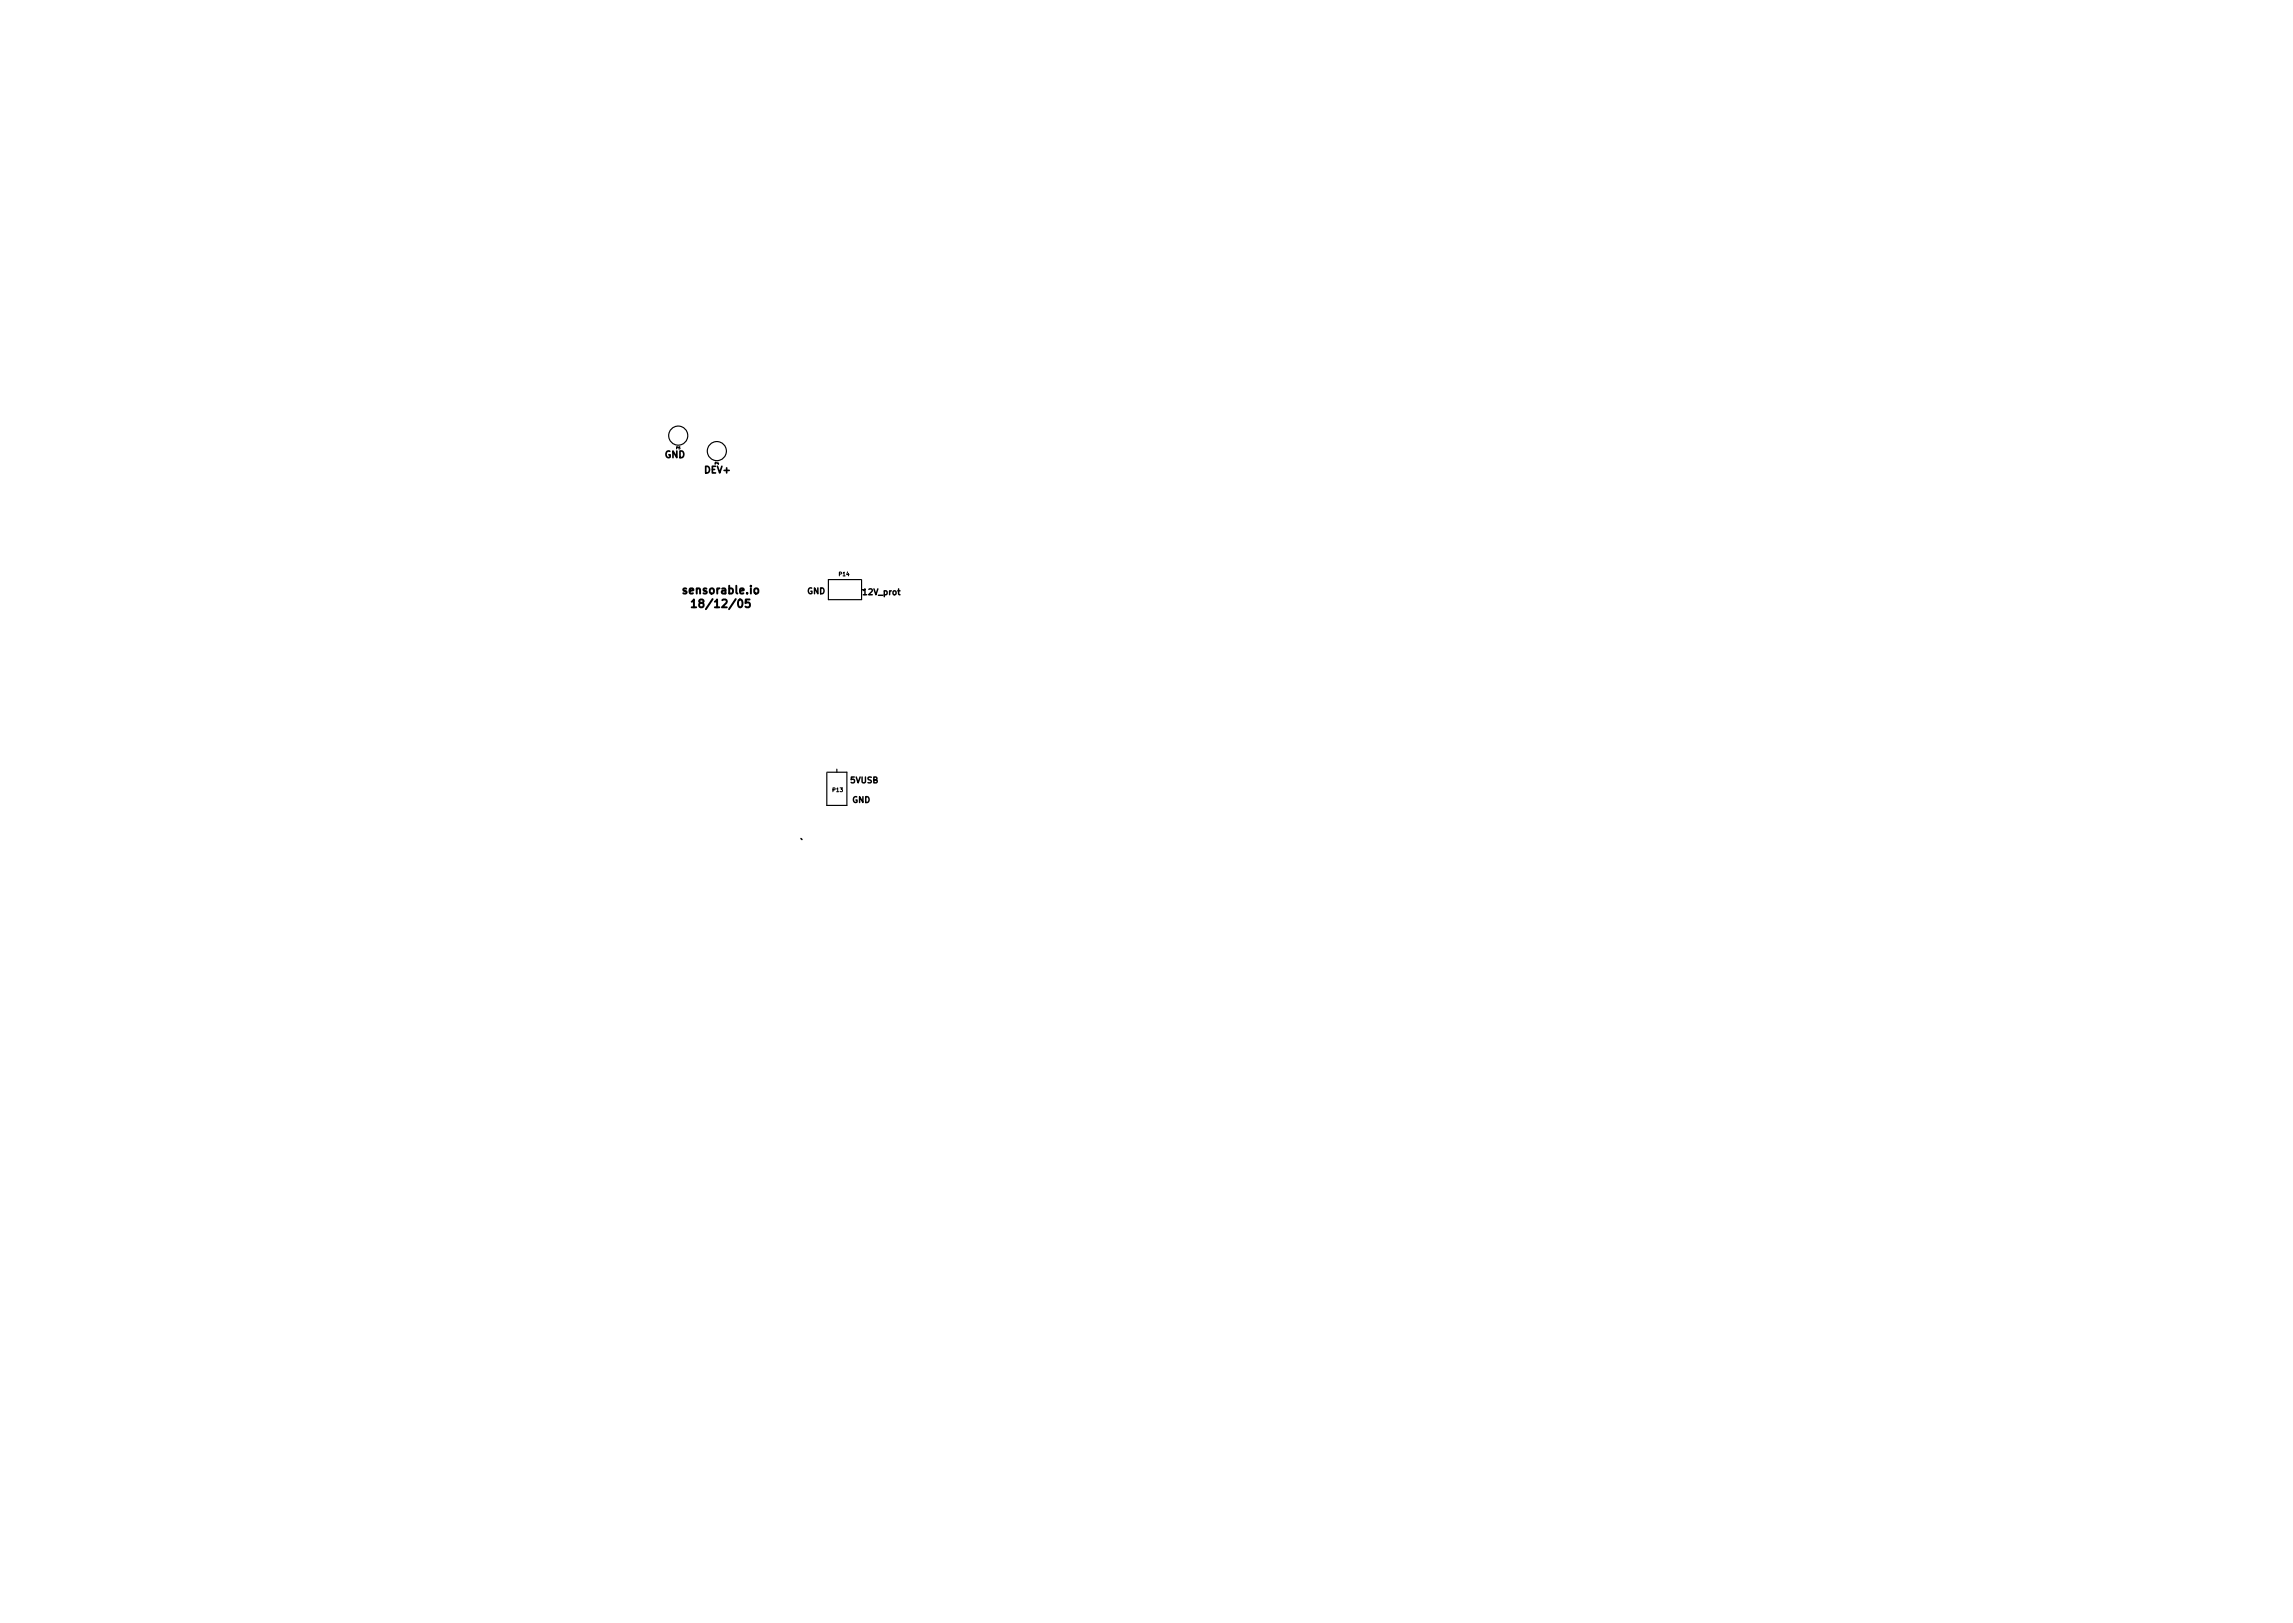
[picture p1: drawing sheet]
<svg xmlns="http://www.w3.org/2000/svg" width="297mm" height="210mm" viewBox="0 0 297 210" stroke-linecap="round" stroke-linejoin="round" font-family="sans-serif">
<defs><g id="words">
<g font-size="1.4">
<text x="88.8" y="76.9">sensorable.io</text>
<text x="90.6" y="78.7">18/12/05</text>
</g>
<g font-size="1.2">
<text x="86.1" y="59.3">GND</text>
<text x="91.4" y="61.3">DEV+</text>
</g>
<g font-size="1.1">
<text x="104.5" y="77">GND</text>
<text x="111.9" y="77.1">12V_prot</text>
<text x="110.2" y="101.5">5VUSB</text>
<text x="110.4" y="104">GND</text>
</g>
<g font-size=".7">
<text x="108.7" y="74.6">P14</text>
<text x="107.9" y="102.6">P13</text>
</g>
<g font-size=".4">
<text x="87.6" y="58.2">P5</text>
<text x="92.6" y="60.2">P4</text>
</g>
</g></defs>
<path d="M89.6 78l.3-.3v1M89.6 78.7h.6M97.1 77.7h-.5v.4l.1-.1 .4 .1v.1v.4l-.1 .1-.4-.1" fill="none" stroke="#000" stroke-width=".25"/>
<path d="M103.8 108.6l.1 .2" fill="none" stroke="#000" stroke-width=".2"/>
<g fill="none" stroke="#000" stroke-width=".15">
<path d="M111.5 75.1h-4.2v2.6h4.3v-2.6M108.4 99.6v.4M107.1 100h2.6v4.3h-2.6v-4.2"/>
<circle cx="87.9" cy="56.4" r="1.24"/>
<circle cx="92.9" cy="58.4" r="1.24"/>
</g>
<use href="#words"/>
</svg>
